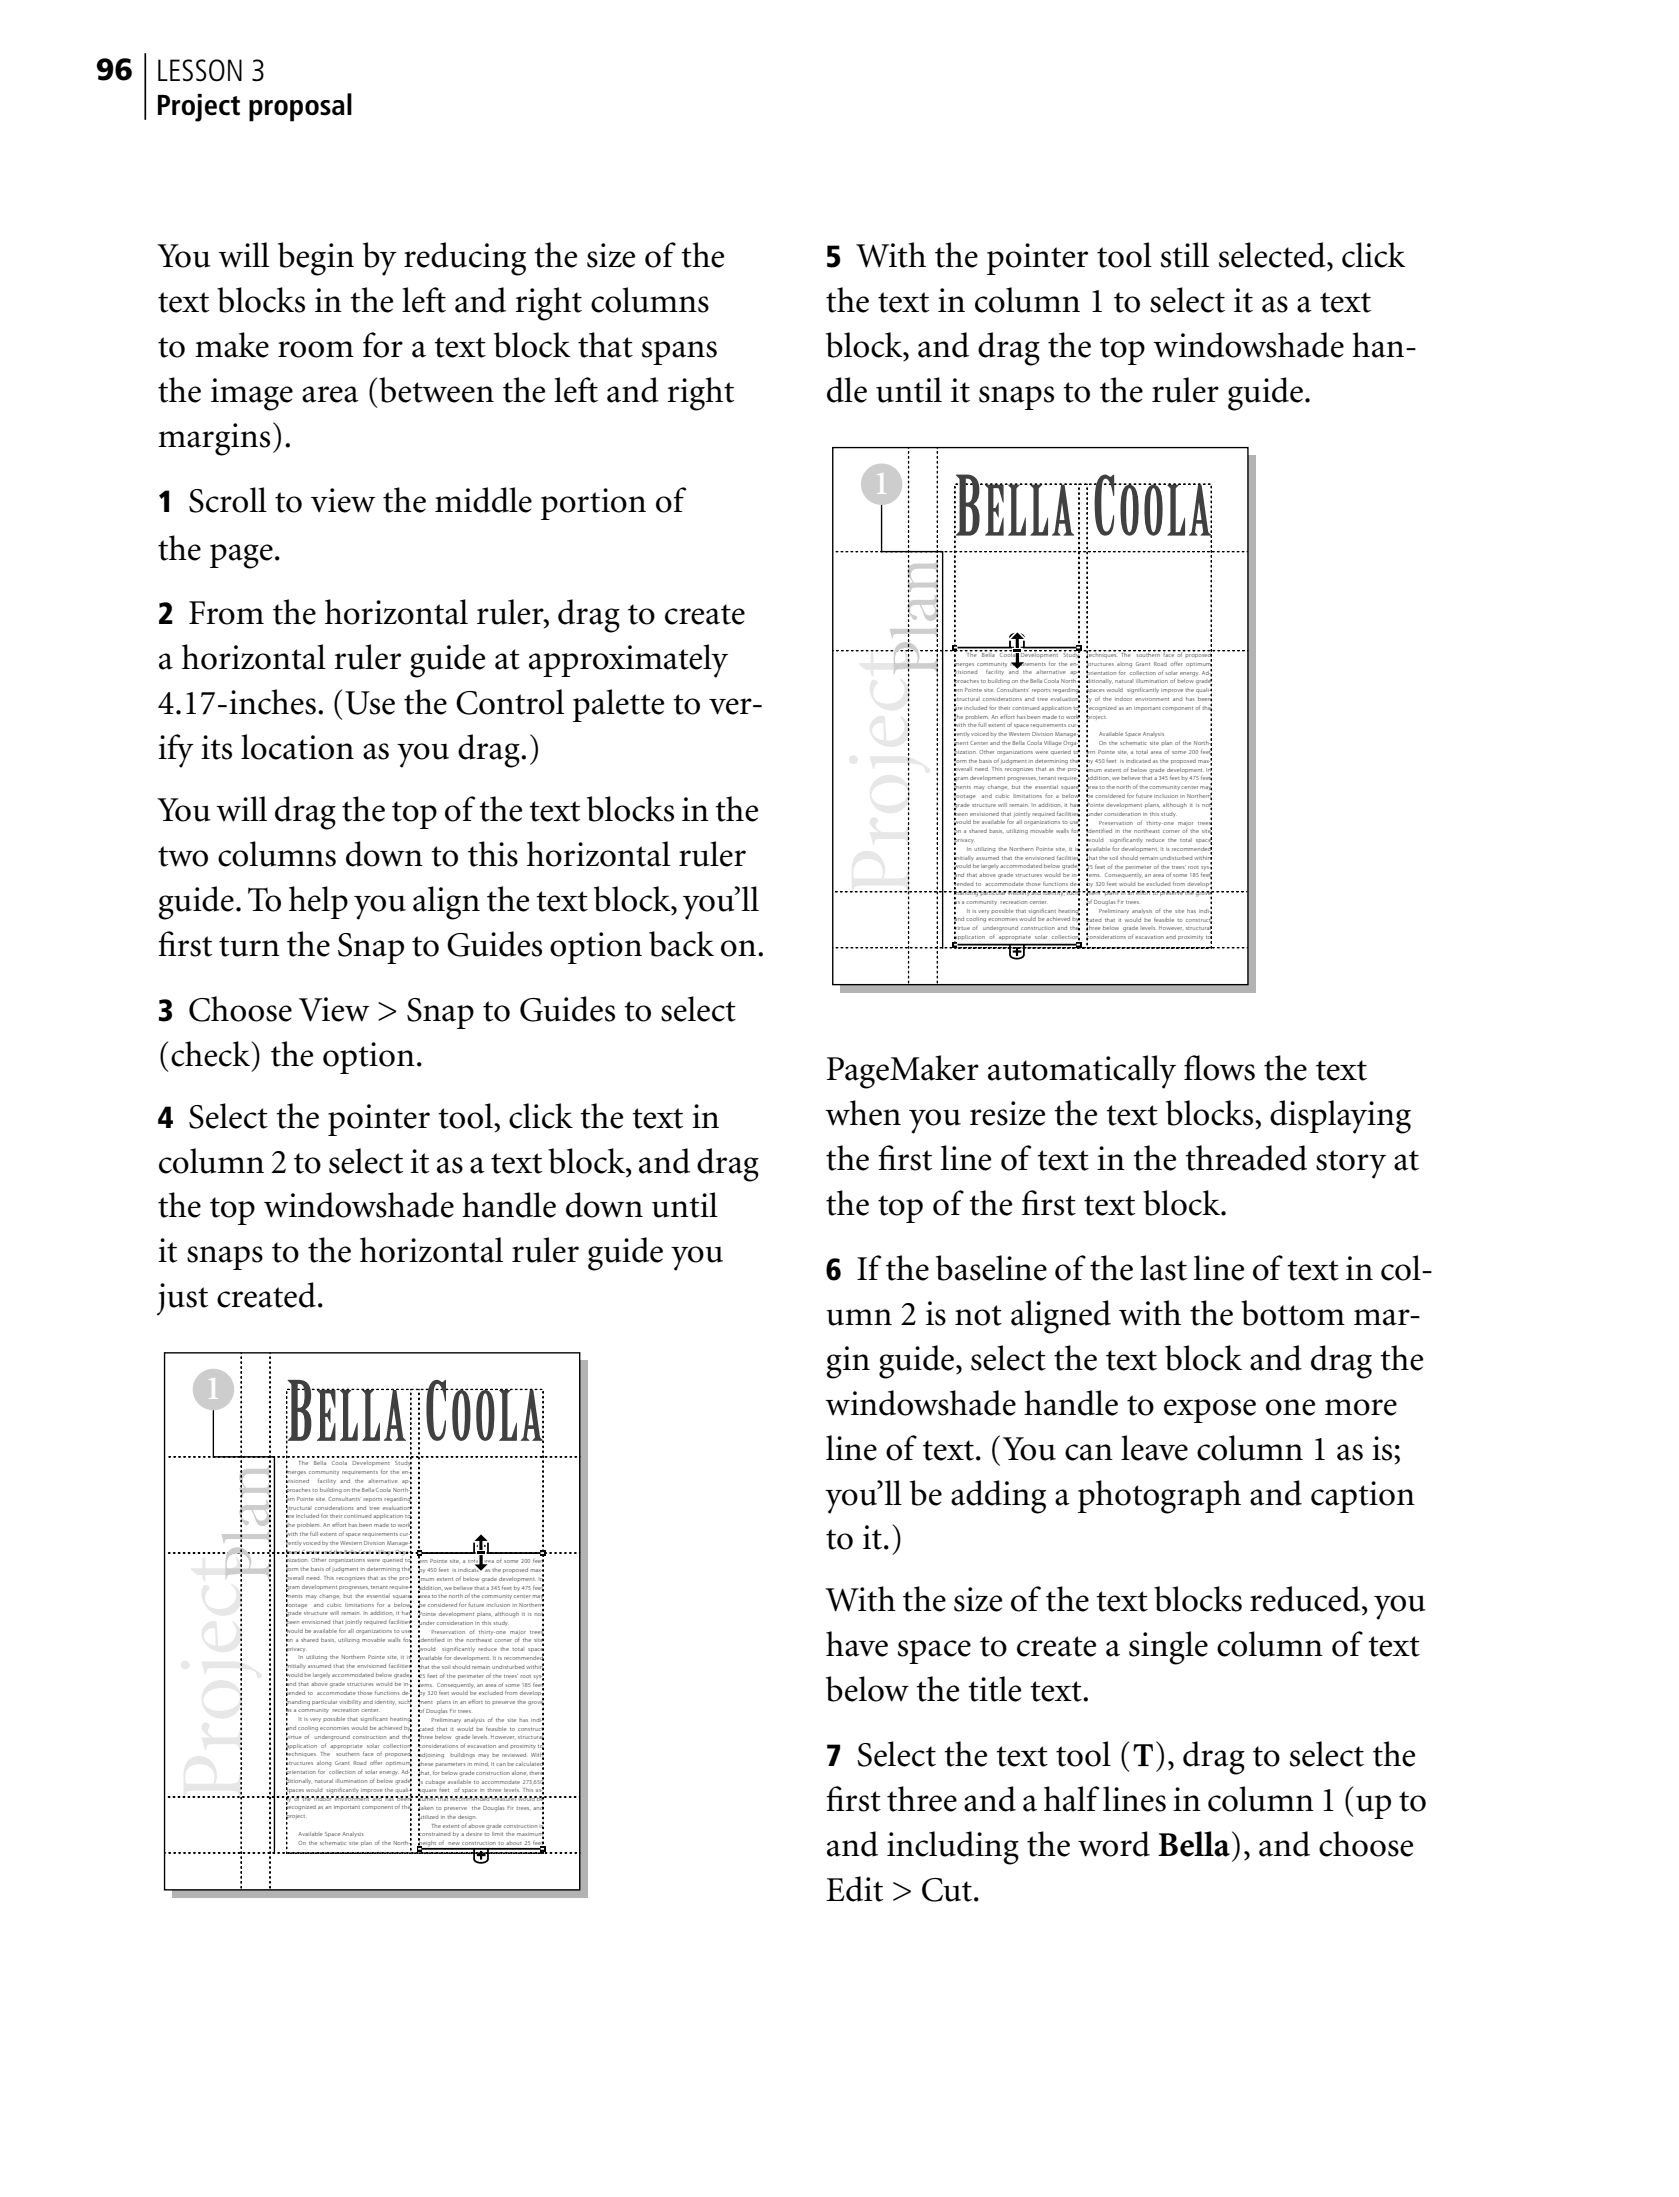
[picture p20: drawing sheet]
<svg xmlns="http://www.w3.org/2000/svg" width="175mm" height="229mm" viewBox="0 0 175 229" stroke-linecap="round" stroke-linejoin="round" font-family="sans-serif">
<defs><g id="words">
<g font-size="9.2" fill="#e6e6e6">
<text x="94.5" y="93.3" transform="rotate(-90 94.5 93.3)">Project</text>
<text x="25" y="187.5" transform="rotate(-90 25 187.5)">Project</text>
</g>
<g font-size="8.5" fill="#404040">
<text x="99.3" y="55.7">B</text>
<text x="113.6" y="55.7">C</text>
<text x="29.8" y="149.9">B</text>
<text x="44.1" y="149.9">C</text>
</g>
<g font-size="7.1" fill="#404040">
<text x="102.4" y="55.7">ELLA</text>
<text x="116.3" y="55.7">OOLA</text>
<text x="32.9" y="149.9">ELLA</text>
<text x="46.8" y="149.9">OOLA</text>
</g>
<g font-size="7.1" fill="#ccc">
<text x="97.5" y="70.4" transform="rotate(-90 97.5 70.4)">Plan</text>
<text x="28" y="164.6" transform="rotate(-90 28 164.6)">Plan</text>
</g>
<g font-size="3.6">
<text x="16.4" y="27.8">You will begin by reducing the size of the</text>
<text x="89.1" y="27.8">With the pointer tool still selected, click</text>
<text x="16.4" y="32.5">text blocks in the left and right columns</text>
<text x="85.9" y="32.5">the text in column 1 to select it as a text</text>
<text x="16.4" y="37.2">to make room for a text block that spans</text>
<text x="16.4" y="41.8">the image area (between the left and right</text>
<text x="85.9" y="37.2">block, and drag the top windowshade han-</text>
<text x="85.9" y="41.8">dle until it snaps to the ruler guide.</text>
<text x="16.4" y="46.5">margins).</text>
<text x="19.6" y="53.3">Scroll to view the middle portion of</text>
<text x="16.4" y="58.2">the page.</text>
<text x="19.6" y="64.9">From the horizontal ruler, drag to create</text>
<text x="16.4" y="69.6">a horizontal ruler guide at approximately</text>
<text x="16.4" y="74.3">4.17-inches. (Use the Control palette to ver-</text>
<text x="16.4" y="79">ify its location as you drag.)</text>
<text x="16.4" y="85.4">You will drag the top of the text blocks in the</text>
<text x="16.4" y="90.1">two columns down to this horizontal ruler</text>
<text x="16.4" y="94.8">guide. To help you align the text block, you’ll</text>
<text x="16.4" y="99.4">f</text>
<text x="16.4" y="99.4">irst turn the Snap to Guides option back on.</text>
<text x="19.6" y="106.2">Choose View &gt; Snap to Guides to select</text>
<text x="16.4" y="110.9">(check) the option.</text>
<text x="85.9" y="112.4">PageMaker automatically f</text>
<text x="123.1" y="112.4">lows the text</text>
<text x="19.6" y="117.3">Select the pointer tool, click the text in</text>
<text x="85.9" y="117">when you resize the text blocks, displaying</text>
<text x="16.4" y="122">column 2 to select it as a text block, and drag</text>
<text x="85.9" y="121.7">the f</text>
<text x="91.3" y="121.7">irst line of text in the threaded story at</text>
<text x="16.4" y="126.7">the top windowshade handle down until</text>
<text x="16.4" y="131.4">it snaps to the horizontal ruler guide you</text>
<text x="85.9" y="126.4">the top of the f</text>
<text x="106.2" y="126.4">irst text block.</text>
<text x="16.4" y="136">just created.</text>
<text x="85.9" y="137.8">umn 2 is not aligned with the bottom mar-</text>
<text x="89.1" y="133.2">If the baseline of the last line of text in col-</text>
<text x="85.9" y="142.5">gin guide, select the text block and drag the</text>
<text x="85.9" y="147.2">windowshade handle to expose one more</text>
<text x="85.9" y="151.9">line of text. (You can leave column 1 as is;</text>
<text x="85.9" y="156.6">you’ll be adding a photograph and caption</text>
<text x="85.9" y="161.2">to it.)</text>
<text x="85.9" y="167.7">With the size of the text blocks reduced, you</text>
<text x="85.9" y="172.3">have space to create a single column of text</text>
<text x="85.9" y="177">below the title text.</text>
<text x="89.1" y="183.8">Select the text tool (T), drag to select the</text>
<text x="85.9" y="188.5">f</text>
<text x="85.9" y="188.5">irst three and a half lines in column 1 (up to</text>
<text x="85.9" y="193.1">and including the word Bella), and choose</text>
<text x="85.9" y="197.8">Edit &gt; Cut.</text>
</g>
<g font-size="3.5" fill="#fff">
<text x="90.8" y="51.4">1</text>
<text x="21.3" y="145.6">1</text>
</g>
<g font-size="3.2">
<text x="10" y="8.4">96</text>
<text x="16.2" y="8.4">LESSON 3</text>
<text x="85.9" y="27.8">5</text>
<text x="16.4" y="53.3">1</text>
<text x="16.4" y="64.9">2</text>
<text x="16.4" y="106.2">3</text>
<text x="16.4" y="117.3">4</text>
<text x="85.9" y="133.2">6</text>
<text x="85.9" y="183.8">7</text>
</g>
<text font-size="3" x="16.2" y="11.9">Project proposal</text>
<g font-size=".6">
<text x="99.3" y="69.3">merges community requirements for the en-</text>
<text x="99.3" y="70.2">visioned</text>
<text x="99.3" y="71.1">proaches to building on the Bella Coola North-</text>
<text x="100.6" y="68.3">The</text>
<text x="102.1" y="68.3">Bella</text>
<text x="102.6" y="70.2">facility</text>
<text x="104" y="68.3">Coola</text>
<text x="104.9" y="70.2">and</text>
<text x="106.2" y="68.3">Development</text>
<text x="106.4" y="70.2">the</text>
<text x="107.8" y="70.2">alternative</text>
<text x="110.6" y="68.3">Study</text>
<text x="111.3" y="70.2">ap-</text>
<text x="113" y="68.4">techniques. The</text>
<text x="113" y="69.3">structures along Grant Road offer optimum</text>
<text x="113" y="70.2">orientation for collection of solar energy. Ad-</text>
<text x="113" y="71.1">ditionally, natural illumination of below grade</text>
<text x="118.2" y="68.4">southern face of proposed</text>
<text x="99.3" y="72">ern Pointe site. Consultants’ reports regarding</text>
<text x="99.3" y="72.9">structural considerations and tree evaluation</text>
<text x="99.3" y="73.8">are included for their continued application to</text>
<text x="99.3" y="74.8">the problem. An effort has been made to work</text>
<text x="99.3" y="75.7">with the full extent of space requirements cur-</text>
<text x="99.3" y="76.6">rently voiced by the Western Division Manage-</text>
<text x="99.3" y="77.5">ment Center and the Bella Coola Village Orga-</text>
<text x="113" y="72">spaces would significantly improve the quali-</text>
<text x="113" y="72.9">ty of the indoor environment and has been</text>
<text x="113" y="73.9">recognized as an important component of the</text>
<text x="113" y="74.8">project.</text>
<text x="114.3" y="76.6">Available Space Analysis</text>
<text x="114.3" y="77.5">On the schematic site plan of the North-</text>
<text x="99.3" y="78.4">nization. Other organizations were queried to</text>
<text x="99.3" y="79.4">form the basis of judgment in determining the</text>
<text x="99.3" y="80.3">overall need. This recognizes that as the pro-</text>
<text x="99.3" y="81.2">gram development progresses, tenant require-</text>
<text x="99.3" y="82.1">ments may change, but the essential square</text>
<text x="99.3" y="83">footage</text>
<text x="99.3" y="83.9">grade structure will remain. In addition, it has</text>
<text x="102.1" y="83">and cubic limitations for a below</text>
<text x="113" y="78.5">ern Pointe site, a total area of some 200 feet</text>
<text x="113" y="79.4">by 450 feet is indicated as the proposed max-</text>
<text x="113" y="80.3">imum extent of below grade development. In</text>
<text x="113" y="81.2">addition, we believe that a 345 feet by 475 feet</text>
<text x="113" y="82.1">area to the north of the community center may</text>
<text x="113" y="83">be considered for future inclusion in Northern</text>
<text x="113" y="84">Pointe development plans, although it is not</text>
<text x="99.3" y="84.9">been envisioned that jointly required facilities</text>
<text x="99.3" y="85.8">would be available for all organizations to use</text>
<text x="99.3" y="86.7">on a shared basis, utilizing movable walls for</text>
<text x="99.3" y="87.6">privacy.</text>
<text x="99.3" y="89.4">initially assumed that the envisioned facilities</text>
<text x="100.6" y="88.5">In utilizing the Northern Pointe site, it is</text>
<text x="113" y="84.9">under consideration in this study.</text>
<text x="113" y="86.7">identified in the northeast corner of the site</text>
<text x="113" y="87.6">would</text>
<text x="113" y="88.5">available for development. It is recommended</text>
<text x="113" y="89.5">that the soil should remain undisturbed within</text>
<text x="114.3" y="85.8">Preservation of thirty-one major trees</text>
<text x="115.4" y="87.6">significantly reduce the total space</text>
<text x="99.3" y="90.4">would be largely accommodated below grade,</text>
<text x="99.3" y="91.3">and that above grade structures would be in-</text>
<text x="99.3" y="92.2">tended to accommodate those functions de-</text>
<text x="99.3" y="93.1">manding particular visibility and identity, such</text>
<text x="99.3" y="94">as a community recreation center.</text>
<text x="99.3" y="95.9">and cooling economies would be achieved by</text>
<text x="100.6" y="95">It is very possible that significant heating</text>
<text x="113" y="90.4">25 feet of the perimeter of the trees’ root sys-</text>
<text x="113" y="91.3">tems. Consequently, an area of some 185 feet</text>
<text x="113" y="92.2">by 320 feet would be excluded from develop-</text>
<text x="113" y="93.1">ment plans in an effort to preserve the grove</text>
<text x="113" y="94.1">of Douglas Fir trees.</text>
<text x="113" y="95.9">cated that it would be feasible to construct</text>
<text x="114.3" y="95">Preliminary analysis of the site has indi-</text>
<text x="99.3" y="96.8">virtue of</text>
<text x="99.3" y="97.7">application of appropriate solar collection</text>
<text x="102.2" y="96.8">underground construction and the</text>
<text x="113" y="96.8">three below grade levels. However, structural</text>
<text x="113" y="97.7">considerations of excavation and proximity to</text>
<text x="29.8" y="153.4">merges community requirements for the en-</text>
<text x="29.8" y="154.3">visioned</text>
<text x="29.8" y="155.2">proaches to building on the Bella Coola North-</text>
<text x="31.1" y="152.5">The</text>
<text x="32.6" y="152.5">Bella</text>
<text x="33.1" y="154.3">facility</text>
<text x="34.5" y="152.5">Coola</text>
<text x="35.4" y="154.3">and</text>
<text x="36.7" y="152.5">Development</text>
<text x="36.9" y="154.3">the</text>
<text x="38.3" y="154.3">alternative</text>
<text x="41.1" y="152.5">Study</text>
<text x="41.8" y="154.3">ap-</text>
<text x="29.8" y="156.2">ern Pointe site. Consultants’ reports regarding</text>
<text x="29.8" y="157.1">structural considerations and tree evaluation</text>
<text x="29.8" y="158">are included for their continued application to</text>
<text x="29.8" y="158.9">the problem. An effort has been made to work</text>
<text x="29.8" y="159.8">with the full extent of space requirements cur-</text>
<text x="29.8" y="160.7">rently voiced by the Western Division Manage-</text>
<text x="29.8" y="161.7">ment Center and the Bella Coola Village Orga-</text>
<text x="29.8" y="162.6">nization. Other organizations were queried to</text>
<text x="29.8" y="163.5">form the basis of judgment in determining the</text>
<text x="29.8" y="164.4">overall need. This recognizes that as the pro-</text>
<text x="29.8" y="165.3">gram development progresses, tenant require-</text>
<text x="29.8" y="166.2">ments may change, but the essential square</text>
<text x="29.8" y="167.2">footage</text>
<text x="32.6" y="167.2">and cubic limitations for a below</text>
<text x="43.6" y="162.6">ern Pointe site, a total area of some 200 feet</text>
<text x="43.6" y="163.6">by 450 feet is indicated as the proposed max-</text>
<text x="43.6" y="164.5">imum extent of below grade development. In</text>
<text x="43.6" y="165.4">addition, we believe that a 345 feet by 475 feet</text>
<text x="43.6" y="166.3">area to the north of the community center may</text>
<text x="43.6" y="167.2">be considered for future inclusion in Northern</text>
<text x="29.8" y="168.1">grade structure will remain. In addition, it has</text>
<text x="29.8" y="169">been envisioned that jointly required facilities</text>
<text x="29.8" y="169.9">would be available for all organizations to use</text>
<text x="29.8" y="170.8">on a shared basis, utilizing movable walls for</text>
<text x="29.8" y="171.7">privacy.</text>
<text x="29.8" y="173.6">initially assumed that the envisioned facilities</text>
<text x="31.1" y="172.7">In utilizing the Northern Pointe site, it is</text>
<text x="43.6" y="168.1">Pointe development plans, although it is not</text>
<text x="43.6" y="169.1">under consideration in this study.</text>
<text x="43.6" y="170.9">identified in the northeast corner of the site</text>
<text x="43.6" y="171.8">would</text>
<text x="43.6" y="172.7">available for development. It is recommended</text>
<text x="43.6" y="173.6">that the soil should remain undisturbed within</text>
<text x="44.9" y="170">Preservation of thirty-one major trees</text>
<text x="46" y="171.8">significantly reduce the total space</text>
<text x="29.8" y="174.5">would be largely accommodated below grade,</text>
<text x="29.8" y="175.4">and that above grade structures would be in-</text>
<text x="29.8" y="176.3">tended to accommodate those functions de-</text>
<text x="29.8" y="177.3">manding particular visibility and identity, such</text>
<text x="29.8" y="178.2">as a community recreation center.</text>
<text x="31.1" y="179.1">It is very possible that significant heating</text>
<text x="43.6" y="174.6">25 feet of the perimeter of the trees’ root sys-</text>
<text x="43.6" y="175.5">tems. Consequently, an area of some 185 feet</text>
<text x="43.6" y="176.4">by 320 feet would be excluded from develop-</text>
<text x="43.6" y="177.3">ment plans in an effort to preserve the grove</text>
<text x="43.6" y="178.2">of Douglas Fir trees.</text>
<text x="44.9" y="179.2">Preliminary analysis of the site has indi-</text>
<text x="29.8" y="180">and cooling economies would be achieved by</text>
<text x="29.8" y="180.9">virtue of</text>
<text x="29.8" y="181.8">application of appropriate solar collection</text>
<text x="29.8" y="182.8">techniques. The</text>
<text x="29.8" y="183.7">structures along Grant Road offer optimum</text>
<text x="29.8" y="184.6">orientation for collection of solar energy. Ad-</text>
<text x="29.8" y="185.5">ditionally, natural illumination of below grade</text>
<text x="32.7" y="180.9">underground construction and the</text>
<text x="34.9" y="182.8">southern face of proposed</text>
<text x="43.6" y="180.1">cated that it would be feasible to construct</text>
<text x="43.6" y="181">three below grade levels. However, structural</text>
<text x="43.6" y="181.9">considerations of excavation and proximity to</text>
<text x="43.6" y="182.8">adjoining</text>
<text x="43.6" y="183.7">these parameters in mind, it can be calculated</text>
<text x="43.6" y="184.7">that, for below grade construction alone, there</text>
<text x="43.6" y="185.6">is cubage available to accommodate 273,650</text>
<text x="46.8" y="182.8">buildings may be reviewed. With</text>
<text x="29.8" y="186.4">spaces would significantly improve the quali-</text>
<text x="29.8" y="187.3">ty of the indoor environment and has been</text>
<text x="29.8" y="188.3">recognized as an important component of the</text>
<text x="29.8" y="189.2">project.</text>
<text x="31.1" y="191">Available Space Analysis</text>
<text x="31.1" y="191.9">On the schematic site plan of the North-</text>
<text x="43.6" y="186.5">square feet</text>
<text x="43.6" y="187.4">sumes that recommended measures would be</text>
<text x="43.6" y="188.3">taken to preserve</text>
<text x="43.6" y="189.2">utilized in the design.</text>
<text x="43.6" y="191.1">constrained by a desire to limit the maximum</text>
<text x="43.6" y="192">height of</text>
<text x="44.9" y="190.2">The extent of above grade construction is</text>
<text x="46.7" y="192">new construction to about 25 feet</text>
<text x="47.3" y="186.5">of space in three levels. This as-</text>
<text x="49.1" y="188.3">the Douglas Fir trees, and</text>
</g>
</g></defs>
<path d="M15.1 5.5v7" fill="none" stroke="#000" stroke-width=".18"/>
<path d="M16.8 140.4h44.4v57.2h-44.4z" fill="#fff"/>
<path d="M18 141.6h43.1v55.9h-43.1z" fill="#b3b3b3"/>
<path d="M17.1 140.8h43.2v55.8h-43.2z" fill="#fff" stroke="#000" stroke-width=".14"/>
<path d="M29.8 144.6h26.7v48.2h-26.7zM42.7 144.6v48.2M43.6 144.6v48.2M60.3 161.6h-43.1" fill="none" stroke="#000" stroke-width=".14" stroke-dasharray="0 .3 0 0 0 0"/>
<path d="M22.2 146.8v4.8h6.3v41.3" fill="none" stroke="#000" stroke-width=".14"/>
<circle cx="22.2" cy="144.6" r="2.16" fill="#ccc"/>
<path d="M43.3 161.3h.5v.6h-.5zM49.6 161.4h.8v.3h-.8zM49.4 160.3l.6-.6 .7 .6h-.5v1h-.3v-1zM49.9 161.8h.3v1h.5l-.7 .6-.6-.6h.5zM56.2 161.3h.6v.6h-.6zM43.3 192.1h.5v.5h-.5zM56.2 192.1h.6v.5h-.6z" fill="#000"/>
<path d="M43.5 161.6h.4M56.2 161.6h.4M43.5 192.4h.4M56.2 192.4h.4" fill="none" stroke="#fff" stroke-width=".18"/>
<path d="M43.9 161.6h12.3M49.3 161.6v-1a.82 .82 0 0 1 1.5 0v1M43.9 192.4h12.3M50.8 192.4v1a.82 .82 0 0 1-1.5 0v-1" fill="none" stroke="#000" stroke-width=".18"/>
<path d="M49.6 160.9h.9M50 160.4v.9M49.6 193h.9M50 192.6v.9" fill="none" stroke="#000" stroke-width=".23"/>
<path d="M49.6 161.4h.8v.3h-.8zM49.4 160.3l.6-.6 .7 .6h-.5v1h-.3v-1zM49.9 161.8h.3v1h.5l-.7 .6-.6-.6h.5z" fill="#000" stroke="#fff" stroke-width=".35"/>
<path d="M25.1 140.8v55.7M28.1 140.8v55.7M60.3 151.6h-43.1M60.3 187h-43.1M60.3 192.8h-43.1" fill="none" stroke="#000" stroke-width=".14" stroke-dasharray="0 .3 0 0 0 0"/>
<path d="M86.3 46.2h44.4v57.2h-44.4z" fill="#fff"/>
<path d="M87.5 47.4h43.1v55.9h-43.1z" fill="#b3b3b3"/>
<path d="M86.6 46.6h43.2v55.9h-43.2z" fill="#fff" stroke="#000" stroke-width=".14"/>
<path d="M99.3 50.4h26.7v48.2h-26.7zM112.2 50.4v48.2M113.1 50.4v48.2M129.8 67.7h-43.2" fill="none" stroke="#000" stroke-width=".14" stroke-dasharray="0 .3 0 0 0 0"/>
<path d="M91.7 52.6v4.8h6.3v41.3" fill="none" stroke="#000" stroke-width=".14"/>
<circle cx="91.7" cy="50.4" r="2.16" fill="#ccc"/>
<path d="M99.1 67.1h.5v.5h-.5zM105.4 67.6h.8v.2h-.8zM105.1 66.5l.7-.7 .7 .7h-.5v.9h-.4v-.9zM105.6 68h.4v.9h.5l-.7 .7-.7-.7h.5zM112 67.1h.5v.5h-.5zM99.1 98h.5v.6h-.5zM112 98h.5v.6h-.5z" fill="#000"/>
<path d="M99.2 67.4h.4M112 67.4h.3M99.2 98.3h.4M112 98.3h.3" fill="none" stroke="#fff" stroke-width=".18"/>
<path d="M99.6 67.4h12.4M105 67.4v-1.1a.82 .82 0 0 1 1.5 0v1.1M99.6 98.3h12.4M106.5 98.3v1a.82 .82 0 0 1-1.5 0v-1" fill="none" stroke="#000" stroke-width=".18"/>
<path d="M105.3 99h.9M105.8 98.6v.9" fill="none" stroke="#000" stroke-width=".23"/>
<path d="M105.4 67.6h.8v.2h-.8zM105.1 66.5l.7-.7 .7 .7h-.5v.9h-.4v-.9zM105.6 68h.4v.9h.5l-.7 .7-.7-.7h.5z" fill="#000" stroke="#fff" stroke-width=".35"/>
<path d="M94.5 46.6v55.8M97.5 46.6v55.8M129.7 57.4h-43.1M129.7 92.8h-43.1M129.7 98.6h-43.1" fill="none" stroke="#000" stroke-width=".14" stroke-dasharray="0 .3 0 0 0 0"/>
<use href="#words"/>
</svg>
